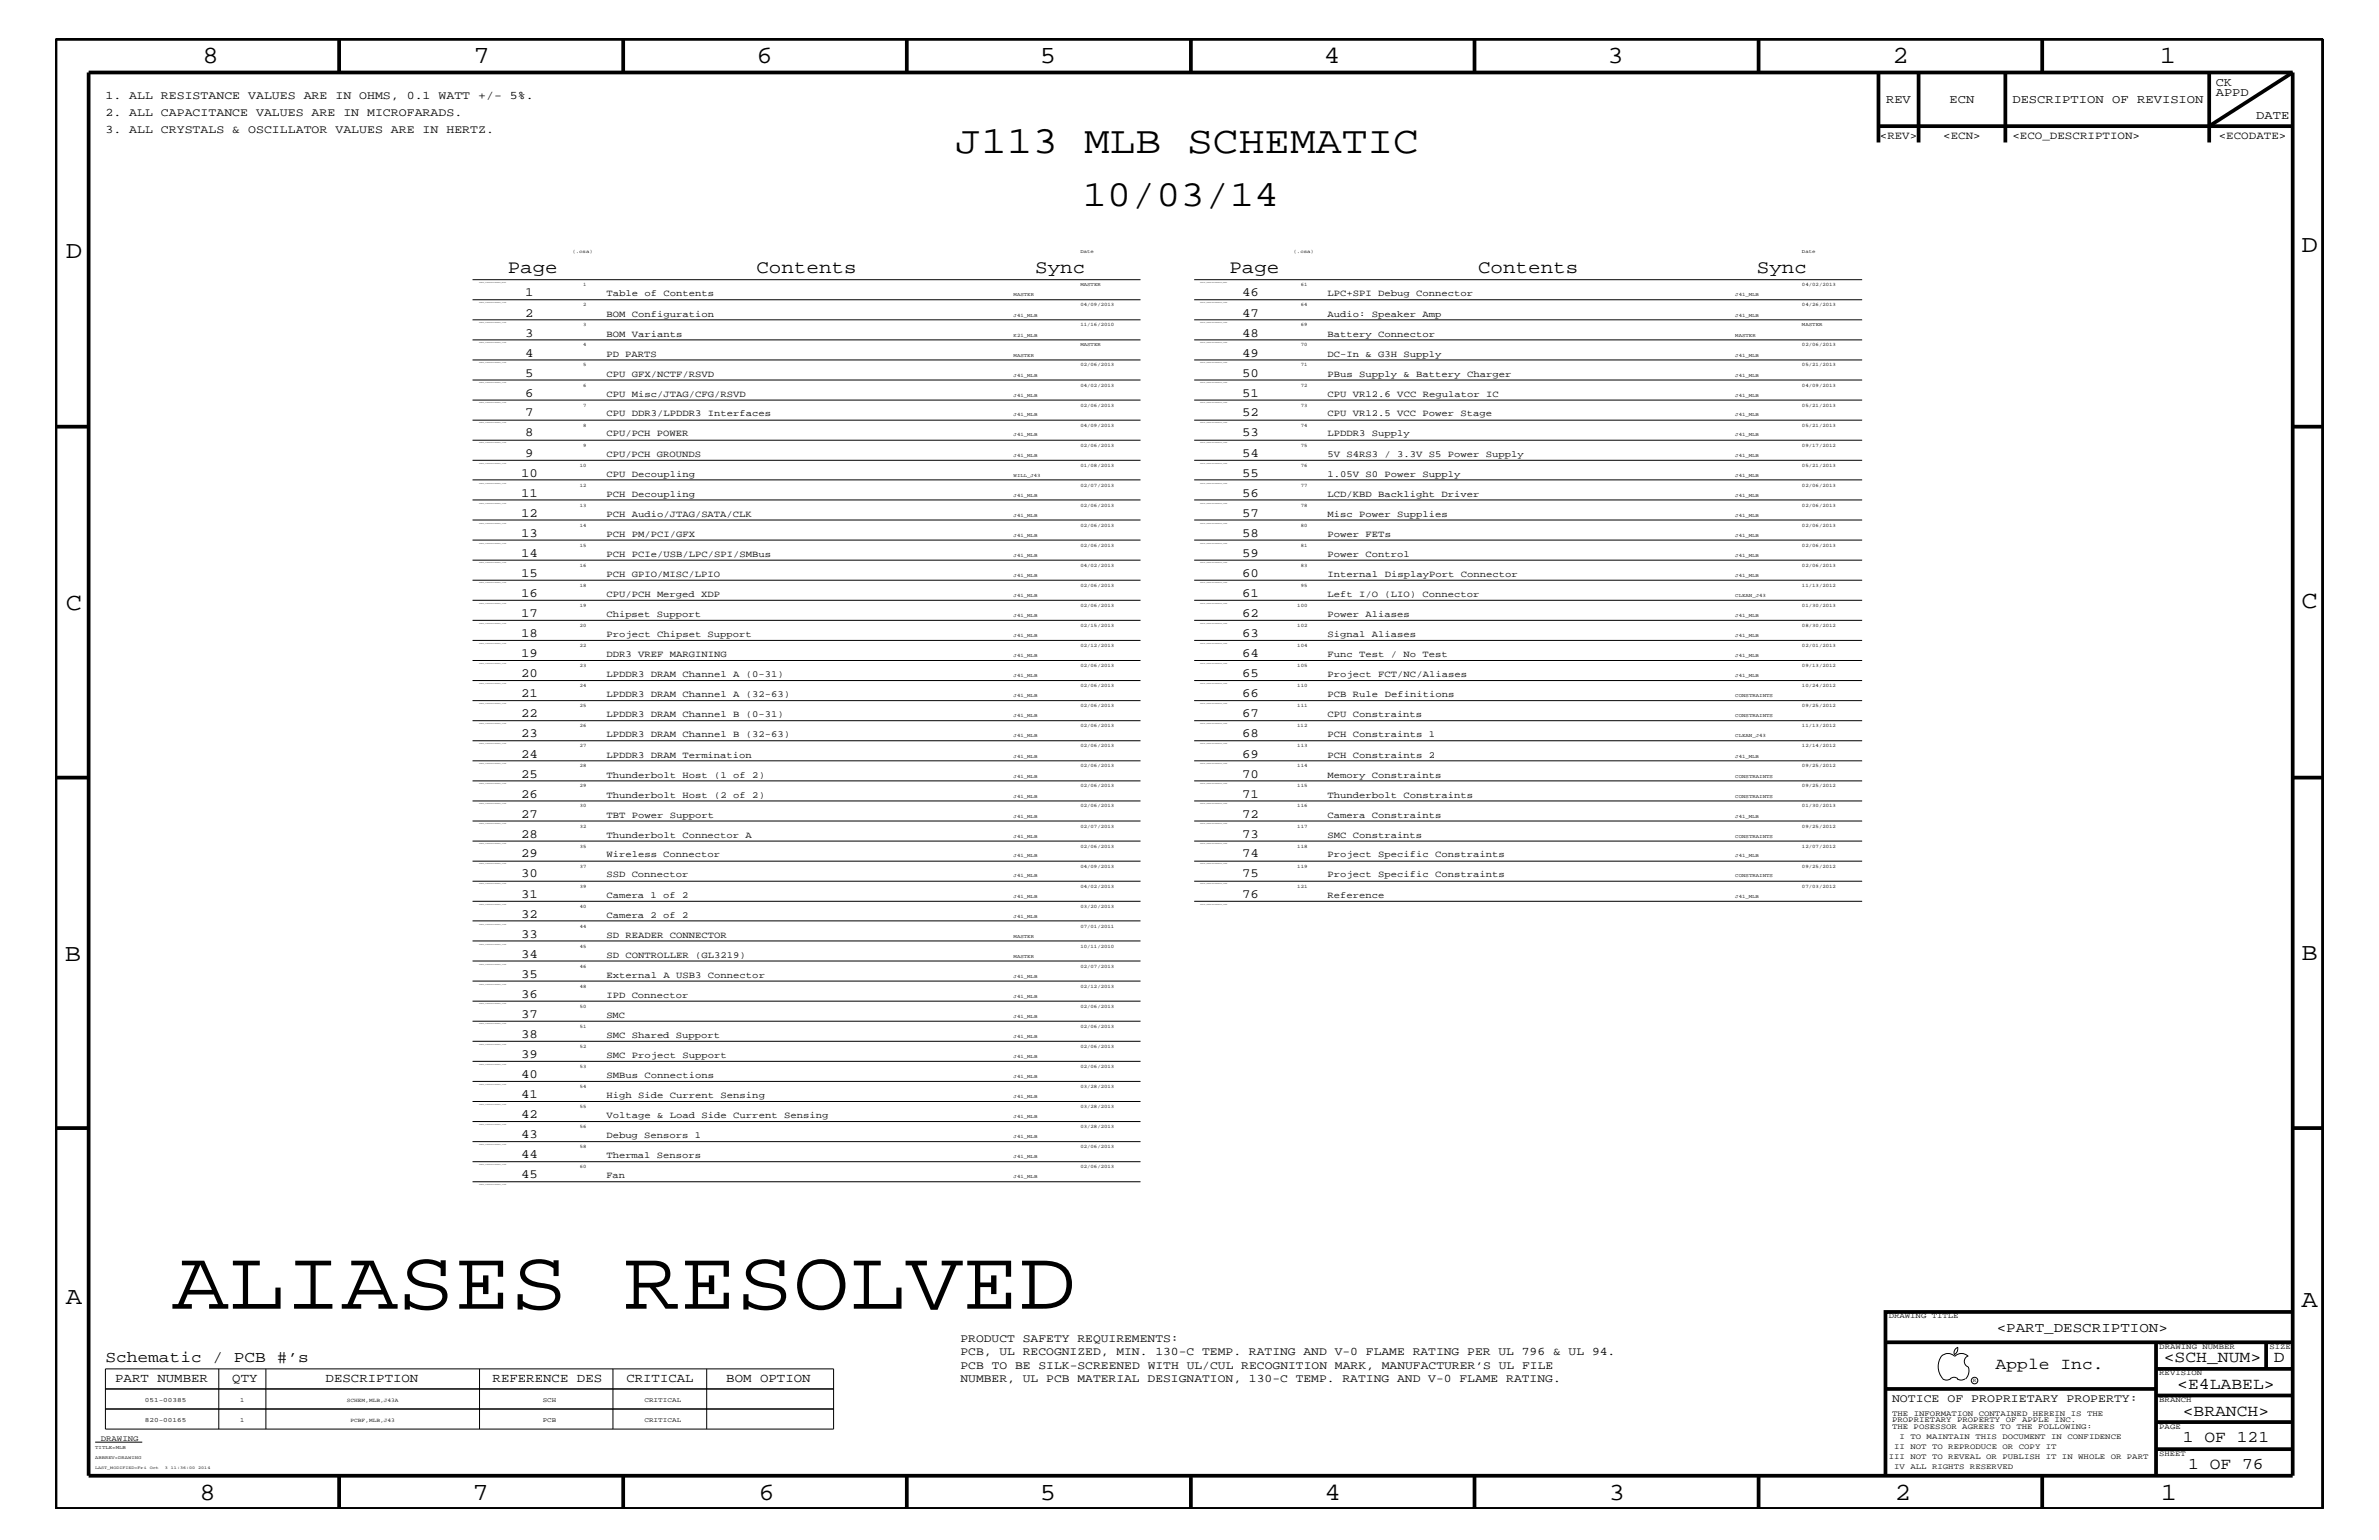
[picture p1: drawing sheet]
<svg xmlns="http://www.w3.org/2000/svg" width="432mm" height="279mm" viewBox="0 0 432 279" stroke-linecap="round" stroke-linejoin="round" font-family="sans-serif">
<defs><g id="words">
<text font-size="15.5" x="31.2" y="237.4">ALIASES RESOLVED</text>
<text font-size="7" x="173.4" y="27.7">J113 MLB SCHEMATIC</text>
<text font-size="6.7" x="196.5" y="37.4">10/03/14</text>
<g font-size="4.5">
<text x="36.7" y="11.5">8</text>
<text x="85.9" y="11.5">7</text>
<text x="137.3" y="11.5">6</text>
<text x="188.7" y="11.5">5</text>
<text x="240.3" y="11.5">4</text>
<text x="291.8" y="11.5">3</text>
<text x="343.5" y="11.5">2</text>
<text x="392" y="11.5">1</text>
<text x="11.9" y="46.8">D</text>
<text x="417.7" y="45.7">D</text>
<text x="11.9" y="110.6">C</text>
<text x="417.7" y="110.3">C</text>
<text x="11.8" y="174.3">B</text>
<text x="417.7" y="174.2">B</text>
<text x="11.9" y="236.7">A</text>
<text x="417.7" y="237.1">A</text>
<text x="36.2" y="272.1">8</text>
<text x="85.8" y="272.1">7</text>
<text x="137.7" y="272.1">6</text>
<text x="188.7" y="272.1">5</text>
<text x="240.4" y="272.1">4</text>
<text x="292" y="272.1">3</text>
<text x="343.9" y="272.1">2</text>
<text x="392.2" y="272.1">1</text>
</g>
<g font-size="3.4">
<text x="92.2" y="49.6">Page</text>
<text x="137.3" y="49.6">Contents</text>
<text x="187.9" y="49.6">Sync</text>
<text x="223.1" y="49.6">Page</text>
<text x="268.3" y="49.6">Contents</text>
<text x="318.9" y="49.6">Sync</text>
</g>
<g font-size="3">
<text x="362.2" y="248.4">Apple Inc.</text>
<text x="392.7" y="247.1">&lt;SCH_NUM&gt;</text>
<text x="395.2" y="252">&lt;E4LABEL&gt;</text>
<text x="412.7" y="247.1">D</text>
<text x="396.2" y="256.8">&lt;BRANCH&gt;</text>
<text x="396.2" y="261.6">1 OF 121</text>
<text x="397.2" y="266.6">1 OF 76</text>
</g>
<text font-size="2.9" x="19.1" y="247.1">Schematic / PCB #’s</text>
<text font-size="2.5" x="362.4" y="241.7">&lt;PART_DESCRIPTION&gt;</text>
<g font-size="2.3">
<text x="95.3" y="53.8">1</text>
<text x="225.5" y="53.8">46</text>
<text x="95.3" y="57.4">2</text>
<text x="225.5" y="57.4">47</text>
<text x="95.3" y="64.7">4</text>
<text x="95.3" y="61.1">3</text>
<text x="225.5" y="64.7">49</text>
<text x="225.5" y="61.1">48</text>
<text x="95.3" y="72">6</text>
<text x="95.3" y="68.4">5</text>
<text x="225.5" y="72">51</text>
<text x="225.5" y="68.4">50</text>
<text x="95.3" y="75.6">7</text>
<text x="225.5" y="75.6">52</text>
<text x="95.3" y="82.8">9</text>
<text x="95.3" y="79.2">8</text>
<text x="225.5" y="82.8">54</text>
<text x="225.5" y="79.2">53</text>
<text x="94.6" y="86.5">10</text>
<text x="225.5" y="86.5">55</text>
<text x="94.6" y="93.8">12</text>
<text x="94.6" y="90.1">11</text>
<text x="225.5" y="93.8">57</text>
<text x="225.5" y="90.1">56</text>
<text x="94.6" y="101">14</text>
<text x="94.6" y="97.4">13</text>
<text x="225.5" y="101">59</text>
<text x="225.5" y="97.4">58</text>
<text x="94.6" y="104.7">15</text>
<text x="225.5" y="104.7">60</text>
<text x="94.6" y="112">17</text>
<text x="94.6" y="108.3">16</text>
<text x="225.5" y="112">62</text>
<text x="225.5" y="108.3">61</text>
<text x="94.6" y="119.2">19</text>
<text x="94.6" y="115.6">18</text>
<text x="225.5" y="119.2">64</text>
<text x="225.5" y="115.6">63</text>
<text x="94.6" y="122.9">20</text>
<text x="225.5" y="122.9">65</text>
<text x="94.6" y="130.2">22</text>
<text x="94.6" y="126.5">21</text>
<text x="225.5" y="130.2">67</text>
<text x="225.5" y="126.5">66</text>
<text x="94.6" y="137.4">24</text>
<text x="94.6" y="133.8">23</text>
<text x="225.5" y="137.4">69</text>
<text x="225.5" y="133.8">68</text>
<text x="94.6" y="141.1">25</text>
<text x="225.5" y="141.1">70</text>
<text x="94.6" y="148.4">27</text>
<text x="94.6" y="144.7">26</text>
<text x="225.5" y="148.4">72</text>
<text x="225.5" y="144.7">71</text>
<text x="94.6" y="155.6">29</text>
<text x="94.6" y="152">28</text>
<text x="225.5" y="155.6">74</text>
<text x="225.5" y="152">73</text>
<text x="94.6" y="159.2">30</text>
<text x="225.5" y="159.2">75</text>
<text x="94.6" y="166.5">32</text>
<text x="94.6" y="162.8">31</text>
<text x="225.5" y="162.8">76</text>
<text x="94.6" y="173.8">34</text>
<text x="94.6" y="170.1">33</text>
<text x="94.6" y="177.4">35</text>
<text x="94.6" y="184.7">37</text>
<text x="94.6" y="181">36</text>
<text x="94.6" y="192">39</text>
<text x="94.6" y="188.3">38</text>
<text x="94.6" y="195.6">40</text>
<text x="94.6" y="202.9">42</text>
<text x="94.6" y="199.2">41</text>
<text x="94.6" y="206.5">43</text>
<text x="94.6" y="213.8">45</text>
<text x="94.6" y="210.2">44</text>
<text x="20.9" y="250.7">PART NUMBER</text>
<text x="42.2" y="250.7">QTY</text>
<text x="59.1" y="250.7">DESCRIPTION</text>
<text x="89.4" y="250.7">REFERENCE DES</text>
<text x="113.7" y="250.7">CRITICAL</text>
<text x="131.8" y="250.7">BOM OPTION</text>
</g>
<g font-size="2.2">
<text x="402.2" y="17.4">APPD</text>
<text x="402.2" y="15.6">CK</text>
<text x="342.3" y="18.7">REV</text>
<text x="353.9" y="18.7">ECN</text>
<text x="365.3" y="18.7">DESCRIPTION OF REVISION</text>
<text x="409.5" y="21.6">DATE</text>
</g>
<g font-size="2.1">
<text x="19.1" y="18">1. ALL RESISTANCE VALUES ARE IN OHMS, 0.1 WATT +/- 5%.</text>
<text x="19.1" y="21">2. ALL CAPACITANCE VALUES ARE IN MICROFARADS.</text>
<text x="19.1" y="24.1">3. ALL CRYSTALS &amp; OSCILLATOR VALUES ARE IN HERTZ.</text>
<text x="174.3" y="245.9">PCB, UL RECOGNIZED, MIN. 130-C TEMP. RATING AND V-0 FLAME RATING PER UL 796 &amp; UL 94.</text>
<text x="174.3" y="243.5">PRODUCT SAFETY REQUIREMENTS:</text>
<text x="174.3" y="250.7">NUMBER, UL PCB MATERIAL DESIGNATION, 130-C TEMP. RATING AND V-0 FLAME RATING.</text>
<text x="174.3" y="248.4">PCB TO BE SILK-SCREENED WITH UL/CUL RECOGNITION MARK, MANUFACTURER’S UL FILE</text>
<text x="343.4" y="254.4">NOTICE OF PROPRIETARY PROPERTY:</text>
</g>
<g font-size="2">
<text x="341.2" y="25.3">&lt;REV&gt;</text>
<text x="352.7" y="25.3">&lt;ECN&gt;</text>
<text x="365.3" y="25.3">&lt;ECO_DESCRIPTION&gt;</text>
<text x="402.7" y="25.3">&lt;ECODATE&gt;</text>
</g>
<g font-size="1.7">
<text x="110.1" y="53.8">Table of Contents</text>
<text x="241" y="53.8">LPC+SPI Debug Connector</text>
<text x="110.1" y="57.4">BOM Configuration</text>
<text x="241" y="57.4">Audio: Speaker Amp</text>
<text x="110.1" y="64.7">PD PARTS</text>
<text x="110.1" y="61.1">BOM Variants</text>
<text x="241" y="61.1">Battery Connector</text>
<text x="241" y="64.7">DC-In &amp; G3H Supply</text>
<text x="110.1" y="68.4">CPU GFX/NCTF/RSVD</text>
<text x="110.1" y="72">CPU Misc/JTAG/CFG/RSVD</text>
<text x="241" y="72">CPU VR12.6 VCC Regulator IC</text>
<text x="241" y="68.4">PBus Supply &amp; Battery Charger</text>
<text x="110.1" y="75.6">CPU DDR3/LPDDR3 Interfaces</text>
<text x="241" y="75.6">CPU VR12.5 VCC Power Stage</text>
<text x="110.1" y="79.2">CPU/PCH POWER</text>
<text x="110.1" y="82.8">CPU/PCH GROUNDS</text>
<text x="241" y="82.8">5V S4RS3 / 3.3V S5 Power Supply</text>
<text x="241" y="79.2">LPDDR3 Supply</text>
<text x="110.1" y="86.5">CPU Decoupling</text>
<text x="241" y="86.5">1.05V S0 Power Supply</text>
<text x="110.1" y="90.1">PCH Decoupling</text>
<text x="110.1" y="93.8">PCH Audio/JTAG/SATA/CLK</text>
<text x="241" y="93.8">Misc Power Supplies</text>
<text x="241" y="90.1">LCD/KBD Backlight Driver</text>
<text x="110.1" y="97.4">PCH PM/PCI/GFX</text>
<text x="110.1" y="101">PCH PCIe/USB/LPC/SPI/SMBus</text>
<text x="241" y="101">Power Control</text>
<text x="241" y="97.4">Power FETs</text>
<text x="110.1" y="104.7">PCH GPIO/MISC/LPIO</text>
<text x="241" y="104.7">Internal DisplayPort Connector</text>
<text x="110.1" y="108.3">CPU/PCH Merged XDP</text>
<text x="110.1" y="112">Chipset Support</text>
<text x="241" y="112">Power Aliases</text>
<text x="241" y="108.3">Left I/O (LIO) Connector</text>
<text x="110.1" y="115.6">Project Chipset Support</text>
<text x="110.1" y="119.2">DDR3 VREF MARGINING</text>
<text x="241" y="119.2">Func Test / No Test</text>
<text x="241" y="115.6">Signal Aliases</text>
<text x="110.1" y="122.9">LPDDR3 DRAM Channel A (0-31)</text>
<text x="241" y="122.9">Project FCT/NC/Aliases</text>
<text x="110.1" y="126.5">LPDDR3 DRAM Channel A (32-63)</text>
<text x="110.1" y="130.2">LPDDR3 DRAM Channel B (0-31)</text>
<text x="241" y="130.2">CPU Constraints</text>
<text x="241" y="126.5">PCB Rule Definitions</text>
<text x="110.1" y="133.8">LPDDR3 DRAM Channel B (32-63)</text>
<text x="110.1" y="137.4">LPDDR3 DRAM Termination</text>
<text x="241" y="137.4">PCH Constraints 2</text>
<text x="241" y="133.8">PCH Constraints 1</text>
<text x="110.1" y="141.1">Thunderbolt Host (1 of 2)</text>
<text x="241" y="141.1">Memory Constraints</text>
<text x="110.1" y="148.4">TBT Power Support</text>
<text x="110.1" y="144.7">Thunderbolt Host (2 of 2)</text>
<text x="241" y="144.7">Thunderbolt Constraints</text>
<text x="241" y="148.4">Camera Constraints</text>
<text x="110.1" y="155.6">Wireless Connector</text>
<text x="110.1" y="152">Thunderbolt Connector A</text>
<text x="241" y="155.6">Project Specific Constraints</text>
<text x="241" y="152">SMC Constraints</text>
<text x="110.1" y="159.2">SSD Connector</text>
<text x="241" y="159.2">Project Specific Constraints</text>
<text x="110.1" y="166.5">Camera 2 of 2</text>
<text x="110.1" y="162.8">Camera 1 of 2</text>
<text x="241" y="162.8">Reference</text>
<text x="110.1" y="170.1">SD READER CONNECTOR</text>
<text x="110.1" y="173.8">SD CONTROLLER (GL3219)</text>
<text x="110.1" y="177.4">External A USB3 Connector</text>
<text x="110.1" y="181">IPD Connector</text>
<text x="110.1" y="184.7">SMC</text>
<text x="110.1" y="188.3">SMC Shared Support</text>
<text x="110.1" y="192">SMC Project Support</text>
<text x="110.1" y="195.6">SMBus Connections</text>
<text x="110.1" y="202.9">Voltage &amp; Load Side Current Sensing</text>
<text x="110.1" y="199.2">High Side Current Sensing</text>
<text x="110.1" y="206.5">Debug Sensors 1</text>
<text x="110.1" y="210.2">Thermal Sensors</text>
<text x="110.1" y="213.8">Fan</text>
</g>
<g font-size="1.4">
<text x="342.8" y="239.2">DRAWING TITLE</text>
<text x="391.9" y="244.7">DRAWING NUMBER</text>
<text x="411.9" y="244.7">SIZE</text>
<text x="391.9" y="249.5">REVISION</text>
<text x="343.4" y="256.8">THE INFORMATION CONTAINED HEREIN IS THE</text>
<text x="391.9" y="254.4">BRANCH</text>
<text x="18.3" y="261.4">DRAWING</text>
<text x="343.4" y="259.3">THE POSESSOR AGREES TO THE FOLLOWING:</text>
<text x="343.4" y="258">PROPRIETARY PROPERTY OF APPLE INC.</text>
<text x="343.8" y="262.9">II NOT TO REPRODUCE OR COPY IT</text>
<text x="344.8" y="261.1">I TO MAINTAIN THIS DOCUMENT IN CONFIDENCE</text>
<text x="391.9" y="259.3">PAGE</text>
<text x="342.8" y="264.7">III NOT TO REVEAL OR PUBLISH IT IN WHOLE OR PART</text>
<text x="343.8" y="266.6">IV ALL RIGHTS RESERVED</text>
<text x="391.9" y="264.1">SHEET</text>
</g>
<g font-size="1.2">
<text x="26.3" y="254.4">051-00385</text>
<text x="43.6" y="254.4">1</text>
<text x="98.5" y="254.4">SCH</text>
<text x="117" y="254.4">CRITICAL</text>
<text x="26.3" y="258">820-00165</text>
<text x="43.6" y="258">1</text>
<text x="98.5" y="258">PCB</text>
<text x="117" y="258">CRITICAL</text>
</g>
<g font-size="1">
<text x="358.1" y="250.7">R</text>
<text x="62.9" y="254.4">SCHEM,MLB,J43A</text>
<text x="63.6" y="258">PCBF,MLB,J43</text>
</g>
<g font-size=".9">
<text x="103.9" y="45.9">(.csa)</text>
<text x="196.1" y="45.9">Date</text>
<text x="234.8" y="45.9">(.csa)</text>
<text x="327.1" y="45.9">Date</text>
<text x="105.8" y="51.9">1</text>
<text x="184" y="53.8">MASTER</text>
<text x="196.1" y="51.9">MASTER</text>
<text x="236.1" y="51.9">61</text>
<text x="315" y="53.8">J41_MLB</text>
<text x="327.1" y="51.9">04/02/2013</text>
<text x="105.8" y="59.2">3</text>
<text x="105.8" y="55.6">2</text>
<text x="184" y="57.4">J41_MLB</text>
<text x="196.1" y="59.2">11/16/2010</text>
<text x="196.1" y="55.6">04/09/2013</text>
<text x="236.1" y="59.2">69</text>
<text x="236.1" y="55.6">64</text>
<text x="315" y="57.4">J41_MLB</text>
<text x="327.1" y="55.6">04/26/2013</text>
<text x="327.1" y="59.2">MASTER</text>
<text x="105.8" y="62.9">4</text>
<text x="184" y="64.7">MASTER</text>
<text x="184" y="61.1">K21_MLB</text>
<text x="196.1" y="62.9">MASTER</text>
<text x="236.1" y="62.9">70</text>
<text x="315" y="64.7">J41_MLB</text>
<text x="315" y="61.1">MASTER</text>
<text x="327.1" y="62.9">02/06/2013</text>
<text x="105.8" y="70.1">6</text>
<text x="105.8" y="66.5">5</text>
<text x="184" y="72">J41_MLB</text>
<text x="184" y="68.4">J41_MLB</text>
<text x="196.1" y="70.1">04/02/2013</text>
<text x="196.1" y="66.5">02/06/2013</text>
<text x="236.1" y="70.1">72</text>
<text x="236.1" y="66.5">71</text>
<text x="315" y="72">J41_MLB</text>
<text x="315" y="68.4">J41_MLB</text>
<text x="327.1" y="70.1">04/09/2013</text>
<text x="327.1" y="66.5">05/21/2013</text>
<text x="105.8" y="77.4">8</text>
<text x="105.8" y="73.8">7</text>
<text x="184" y="75.6">J41_MLB</text>
<text x="196.1" y="77.4">04/09/2013</text>
<text x="196.1" y="73.8">02/06/2013</text>
<text x="236.1" y="77.4">74</text>
<text x="236.1" y="73.8">73</text>
<text x="315" y="75.6">J41_MLB</text>
<text x="327.1" y="77.4">05/21/2013</text>
<text x="327.1" y="73.8">05/21/2013</text>
<text x="105.8" y="81.1">9</text>
<text x="184" y="82.8">J41_MLB</text>
<text x="184" y="79.2">J41_MLB</text>
<text x="196.1" y="81.1">02/06/2013</text>
<text x="236.1" y="81.1">75</text>
<text x="315" y="82.8">J41_MLB</text>
<text x="315" y="79.2">J41_MLB</text>
<text x="327.1" y="81.1">09/17/2012</text>
<text x="105.2" y="88.3">12</text>
<text x="105.2" y="84.7">10</text>
<text x="184" y="86.5">WILL_J43</text>
<text x="196.1" y="88.3">02/07/2013</text>
<text x="196.1" y="84.7">01/08/2013</text>
<text x="236.1" y="88.3">77</text>
<text x="236.1" y="84.7">76</text>
<text x="315" y="86.5">J41_MLB</text>
<text x="327.1" y="88.3">02/06/2013</text>
<text x="327.1" y="84.7">05/21/2013</text>
<text x="105.2" y="95.6">14</text>
<text x="105.2" y="92">13</text>
<text x="184" y="93.8">J41_MLB</text>
<text x="184" y="90.1">J41_MLB</text>
<text x="196.1" y="95.6">02/06/2013</text>
<text x="196.1" y="92">02/06/2013</text>
<text x="236.1" y="95.6">80</text>
<text x="236.1" y="92">78</text>
<text x="315" y="93.8">J41_MLB</text>
<text x="315" y="90.1">J41_MLB</text>
<text x="327.1" y="95.6">02/06/2013</text>
<text x="327.1" y="92">02/06/2013</text>
<text x="105.2" y="99.3">15</text>
<text x="184" y="101">J41_MLB</text>
<text x="184" y="97.4">J41_MLB</text>
<text x="196.1" y="99.3">02/06/2013</text>
<text x="236.1" y="99.3">81</text>
<text x="315" y="101">J41_MLB</text>
<text x="315" y="97.4">J41_MLB</text>
<text x="327.1" y="99.3">02/06/2013</text>
<text x="105.2" y="106.5">18</text>
<text x="105.2" y="102.9">16</text>
<text x="184" y="104.7">J41_MLB</text>
<text x="196.1" y="106.5">02/06/2013</text>
<text x="196.1" y="102.9">04/02/2013</text>
<text x="236.1" y="106.5">95</text>
<text x="236.1" y="102.9">83</text>
<text x="315" y="104.7">J41_MLB</text>
<text x="327.1" y="106.5">11/13/2012</text>
<text x="327.1" y="102.9">02/06/2013</text>
<text x="105.2" y="113.7">20</text>
<text x="105.2" y="110.2">19</text>
<text x="184" y="112">J41_MLB</text>
<text x="184" y="108.3">J41_MLB</text>
<text x="196.1" y="113.7">02/15/2013</text>
<text x="196.1" y="110.2">02/06/2013</text>
<text x="235.5" y="113.7">102</text>
<text x="235.5" y="110.2">100</text>
<text x="315" y="112">J41_MLB</text>
<text x="315" y="108.3">CLEAN_J43</text>
<text x="327.1" y="113.7">08/30/2012</text>
<text x="327.1" y="110.2">01/30/2013</text>
<text x="105.2" y="117.4">22</text>
<text x="184" y="119.2">J41_MLB</text>
<text x="184" y="115.6">J41_MLB</text>
<text x="196.1" y="117.4">02/12/2013</text>
<text x="235.5" y="117.4">104</text>
<text x="315" y="119.2">J41_MLB</text>
<text x="315" y="115.6">J41_MLB</text>
<text x="327.1" y="117.4">02/01/2013</text>
<text x="105.2" y="124.7">24</text>
<text x="105.2" y="121">23</text>
<text x="184" y="122.9">J41_MLB</text>
<text x="196.1" y="124.7">02/06/2013</text>
<text x="196.1" y="121">02/06/2013</text>
<text x="235.5" y="124.7">110</text>
<text x="235.5" y="121">105</text>
<text x="315" y="122.9">J41_MLB</text>
<text x="327.1" y="124.7">10/24/2012</text>
<text x="327.1" y="121">09/13/2012</text>
<text x="105.2" y="131.9">26</text>
<text x="105.2" y="128.3">25</text>
<text x="184" y="130.2">J41_MLB</text>
<text x="184" y="126.5">J41_MLB</text>
<text x="196.1" y="131.9">02/06/2013</text>
<text x="196.1" y="128.3">02/06/2013</text>
<text x="235.5" y="131.9">112</text>
<text x="235.5" y="128.3">111</text>
<text x="315" y="130.2">CONSTRAINTS</text>
<text x="315" y="126.5">CONSTRAINTS</text>
<text x="327.1" y="131.9">11/13/2012</text>
<text x="327.1" y="128.3">09/25/2012</text>
<text x="105.2" y="135.6">27</text>
<text x="184" y="137.4">J41_MLB</text>
<text x="184" y="133.8">J41_MLB</text>
<text x="196.1" y="135.6">02/06/2013</text>
<text x="235.5" y="135.6">113</text>
<text x="315" y="137.4">J41_MLB</text>
<text x="315" y="133.8">CLEAN_J43</text>
<text x="327.1" y="135.6">12/14/2012</text>
<text x="105.2" y="142.9">29</text>
<text x="105.2" y="139.2">28</text>
<text x="184" y="141.1">J41_MLB</text>
<text x="196.1" y="142.9">02/06/2013</text>
<text x="196.1" y="139.2">02/06/2013</text>
<text x="235.5" y="142.9">115</text>
<text x="235.5" y="139.2">114</text>
<text x="315" y="141.1">CONSTRAINTS</text>
<text x="327.1" y="142.9">09/25/2012</text>
<text x="327.1" y="139.2">09/25/2012</text>
<text x="105.2" y="146.5">30</text>
<text x="184" y="148.4">J41_MLB</text>
<text x="184" y="144.7">J41_MLB</text>
<text x="196.1" y="146.5">02/06/2013</text>
<text x="235.5" y="146.5">116</text>
<text x="315" y="144.7">CONSTRAINTS</text>
<text x="315" y="148.4">J41_MLB</text>
<text x="327.1" y="146.5">01/30/2013</text>
<text x="105.2" y="153.8">35</text>
<text x="105.2" y="150.1">32</text>
<text x="184" y="155.6">J41_MLB</text>
<text x="184" y="152">J41_MLB</text>
<text x="196.1" y="153.8">02/06/2013</text>
<text x="196.1" y="150.1">02/07/2013</text>
<text x="235.5" y="153.8">118</text>
<text x="235.5" y="150.1">117</text>
<text x="315" y="152">CONSTRAINTS</text>
<text x="315" y="155.6">J41_MLB</text>
<text x="327.1" y="153.8">12/07/2012</text>
<text x="327.1" y="150.1">09/25/2012</text>
<text x="105.2" y="161.1">39</text>
<text x="105.2" y="157.4">37</text>
<text x="184" y="159.2">J41_MLB</text>
<text x="196.1" y="161.1">04/02/2013</text>
<text x="196.1" y="157.4">04/09/2013</text>
<text x="235.5" y="161.1">121</text>
<text x="235.5" y="157.4">119</text>
<text x="315" y="159.2">CONSTRAINTS</text>
<text x="327.1" y="161.1">07/03/2012</text>
<text x="327.1" y="157.4">09/25/2012</text>
<text x="105.2" y="164.7">40</text>
<text x="184" y="166.5">J41_MLB</text>
<text x="184" y="162.8">J41_MLB</text>
<text x="196.1" y="164.7">03/20/2013</text>
<text x="315" y="162.8">J41_MLB</text>
<text x="105.2" y="172">45</text>
<text x="105.2" y="168.3">44</text>
<text x="184" y="173.8">MASTER</text>
<text x="184" y="170.1">MASTER</text>
<text x="196.1" y="172">10/11/2010</text>
<text x="196.1" y="168.3">07/01/2011</text>
<text x="105.2" y="179.3">48</text>
<text x="105.2" y="175.6">46</text>
<text x="184" y="177.4">J41_MLB</text>
<text x="196.1" y="179.3">02/12/2013</text>
<text x="196.1" y="175.6">02/07/2013</text>
<text x="105.2" y="182.9">50</text>
<text x="184" y="184.7">J41_MLB</text>
<text x="184" y="181">J41_MLB</text>
<text x="196.1" y="182.9">02/06/2013</text>
<text x="105.2" y="190.2">52</text>
<text x="105.2" y="186.5">51</text>
<text x="184" y="192">J41_MLB</text>
<text x="184" y="188.3">J41_MLB</text>
<text x="196.1" y="190.2">02/06/2013</text>
<text x="196.1" y="186.5">02/06/2013</text>
<text x="105.2" y="197.4">54</text>
<text x="105.2" y="193.7">53</text>
<text x="184" y="195.6">J41_MLB</text>
<text x="196.1" y="197.4">03/28/2013</text>
<text x="196.1" y="193.7">02/06/2013</text>
<text x="105.2" y="201">55</text>
<text x="184" y="202.9">J41_MLB</text>
<text x="184" y="199.2">J41_MLB</text>
<text x="196.1" y="201">03/28/2013</text>
<text x="105.2" y="208.3">58</text>
<text x="105.2" y="204.7">56</text>
<text x="184" y="206.5">J41_MLB</text>
<text x="196.1" y="208.3">02/06/2013</text>
<text x="196.1" y="204.7">03/28/2013</text>
<text x="105.2" y="211.9">60</text>
<text x="184" y="213.8">J41_MLB</text>
<text x="184" y="210.2">J41_MLB</text>
<text x="196.1" y="211.9">02/06/2013</text>
<text x="17.3" y="262.9">TITLE=MLB</text>
</g>
<g font-size=".8">
<text x="17.3" y="266.6">LAST_MODIFIED=Fri</text>
<text x="17.3" y="264.7">ABBREV=DRAWING</text>
<text x="27.2" y="266.6">Oct</text>
<text x="29.9" y="266.6">3</text>
<text x="31" y="266.6">11:36:00</text>
<text x="36" y="266.6">2014</text>
</g>
<g font-size=".3">
<text x="87" y="51.3">TABLE_TABLEOFCONTENTS_HEAD</text>
<text x="217.8" y="51.3">TABLE_TABLEOFCONTENTS_HEAD</text>
<text x="87" y="58.6">TABLE_TABLEOFCONTENTS_ITEM</text>
<text x="87" y="55">TABLE_TABLEOFCONTENTS_ITEM</text>
<text x="217.8" y="58.6">TABLE_TABLEOFCONTENTS_ITEM</text>
<text x="217.8" y="55">TABLE_TABLEOFCONTENTS_ITEM</text>
<text x="87" y="65.9">TABLE_TABLEOFCONTENTS_ITEM</text>
<text x="87" y="62.3">TABLE_TABLEOFCONTENTS_ITEM</text>
<text x="217.8" y="65.9">TABLE_TABLEOFCONTENTS_ITEM</text>
<text x="217.8" y="62.3">TABLE_TABLEOFCONTENTS_ITEM</text>
<text x="87" y="69.5">TABLE_TABLEOFCONTENTS_ITEM</text>
<text x="217.8" y="69.5">TABLE_TABLEOFCONTENTS_ITEM</text>
<text x="87" y="76.8">TABLE_TABLEOFCONTENTS_ITEM</text>
<text x="87" y="73.2">TABLE_TABLEOFCONTENTS_ITEM</text>
<text x="217.8" y="76.8">TABLE_TABLEOFCONTENTS_ITEM</text>
<text x="217.8" y="73.2">TABLE_TABLEOFCONTENTS_ITEM</text>
<text x="87" y="80.5">TABLE_TABLEOFCONTENTS_ITEM</text>
<text x="217.8" y="80.5">TABLE_TABLEOFCONTENTS_ITEM</text>
<text x="87" y="87.7">TABLE_TABLEOFCONTENTS_ITEM</text>
<text x="87" y="84.1">TABLE_TABLEOFCONTENTS_ITEM</text>
<text x="217.8" y="87.7">TABLE_TABLEOFCONTENTS_ITEM</text>
<text x="217.8" y="84.1">TABLE_TABLEOFCONTENTS_ITEM</text>
<text x="87" y="95">TABLE_TABLEOFCONTENTS_ITEM</text>
<text x="87" y="91.4">TABLE_TABLEOFCONTENTS_ITEM</text>
<text x="217.8" y="95">TABLE_TABLEOFCONTENTS_ITEM</text>
<text x="217.8" y="91.4">TABLE_TABLEOFCONTENTS_ITEM</text>
<text x="87" y="98.7">TABLE_TABLEOFCONTENTS_ITEM</text>
<text x="217.8" y="98.7">TABLE_TABLEOFCONTENTS_ITEM</text>
<text x="87" y="105.9">TABLE_TABLEOFCONTENTS_ITEM</text>
<text x="87" y="102.2">TABLE_TABLEOFCONTENTS_ITEM</text>
<text x="217.8" y="105.9">TABLE_TABLEOFCONTENTS_ITEM</text>
<text x="217.8" y="102.2">TABLE_TABLEOFCONTENTS_ITEM</text>
<text x="87" y="113.1">TABLE_TABLEOFCONTENTS_ITEM</text>
<text x="87" y="109.5">TABLE_TABLEOFCONTENTS_ITEM</text>
<text x="217.8" y="113.1">TABLE_TABLEOFCONTENTS_ITEM</text>
<text x="217.8" y="109.5">TABLE_TABLEOFCONTENTS_ITEM</text>
<text x="87" y="116.8">TABLE_TABLEOFCONTENTS_ITEM</text>
<text x="217.8" y="116.8">TABLE_TABLEOFCONTENTS_ITEM</text>
<text x="87" y="124.1">TABLE_TABLEOFCONTENTS_ITEM</text>
<text x="87" y="120.4">TABLE_TABLEOFCONTENTS_ITEM</text>
<text x="217.8" y="124.1">TABLE_TABLEOFCONTENTS_ITEM</text>
<text x="217.8" y="120.4">TABLE_TABLEOFCONTENTS_ITEM</text>
<text x="87" y="131.3">TABLE_TABLEOFCONTENTS_ITEM</text>
<text x="87" y="127.7">TABLE_TABLEOFCONTENTS_ITEM</text>
<text x="217.8" y="131.3">TABLE_TABLEOFCONTENTS_ITEM</text>
<text x="217.8" y="127.7">TABLE_TABLEOFCONTENTS_ITEM</text>
<text x="87" y="135">TABLE_TABLEOFCONTENTS_ITEM</text>
<text x="217.8" y="135">TABLE_TABLEOFCONTENTS_ITEM</text>
<text x="87" y="142.3">TABLE_TABLEOFCONTENTS_ITEM</text>
<text x="87" y="138.6">TABLE_TABLEOFCONTENTS_ITEM</text>
<text x="217.8" y="142.3">TABLE_TABLEOFCONTENTS_ITEM</text>
<text x="217.8" y="138.6">TABLE_TABLEOFCONTENTS_ITEM</text>
<text x="87" y="149.5">TABLE_TABLEOFCONTENTS_ITEM</text>
<text x="87" y="145.9">TABLE_TABLEOFCONTENTS_ITEM</text>
<text x="217.8" y="149.5">TABLE_TABLEOFCONTENTS_ITEM</text>
<text x="217.8" y="145.9">TABLE_TABLEOFCONTENTS_ITEM</text>
<text x="87" y="153.2">TABLE_TABLEOFCONTENTS_ITEM</text>
<text x="217.8" y="153.2">TABLE_TABLEOFCONTENTS_ITEM</text>
<text x="87" y="160.5">TABLE_TABLEOFCONTENTS_ITEM</text>
<text x="87" y="156.8">TABLE_TABLEOFCONTENTS_ITEM</text>
<text x="217.8" y="160.5">TABLE_TABLEOFCONTENTS_ITEM</text>
<text x="217.8" y="156.8">TABLE_TABLEOFCONTENTS_ITEM</text>
<text x="87" y="167.8">TABLE_TABLEOFCONTENTS_ITEM</text>
<text x="87" y="164.1">TABLE_TABLEOFCONTENTS_ITEM</text>
<text x="217.8" y="164.1">TABLE_TABLEOFCONTENTS_ITEM</text>
<text x="87" y="171.4">TABLE_TABLEOFCONTENTS_ITEM</text>
<text x="87" y="178.7">TABLE_TABLEOFCONTENTS_ITEM</text>
<text x="87" y="175">TABLE_TABLEOFCONTENTS_ITEM</text>
<text x="87" y="185.9">TABLE_TABLEOFCONTENTS_ITEM</text>
<text x="87" y="182.2">TABLE_TABLEOFCONTENTS_ITEM</text>
<text x="87" y="189.5">TABLE_TABLEOFCONTENTS_ITEM</text>
<text x="87" y="196.8">TABLE_TABLEOFCONTENTS_ITEM</text>
<text x="87" y="193.2">TABLE_TABLEOFCONTENTS_ITEM</text>
<text x="87" y="200.4">TABLE_TABLEOFCONTENTS_ITEM</text>
<text x="87" y="207.7">TABLE_TABLEOFCONTENTS_ITEM</text>
<text x="87" y="204.1">TABLE_TABLEOFCONTENTS_ITEM</text>
<text x="87" y="215">TABLE_TABLEOFCONTENTS_ITEM</text>
<text x="87" y="211.4">TABLE_TABLEOFCONTENTS_ITEM</text>
</g>
</g></defs>
<g fill="none" stroke="#000" stroke-width=".18">
<path d="M85.8 58h121.2M85.8 50.7h121.2M85.8 54.4h121.2M216.7 58h121.3M216.7 50.7h121.3M216.7 54.4h121.3M85.8 79.9h121.2M85.8 76.2h121.2M85.8 72.6h121.2M85.8 68.9h121.2M85.8 65.3h121.2M85.8 61.7h121.2"/>
<path d="M216.7 79.9h121.3M216.7 76.2h121.3M216.7 72.6h121.3M216.7 68.9h121.3M216.7 65.3h121.3M216.7 61.7h121.3M85.8 98h121.2M85.8 94.3h121.2M85.8 90.7h121.2M85.8 87.1h121.2M85.8 83.5h121.2M216.7 98h121.3"/>
<path d="M216.7 94.3h121.3M216.7 90.7h121.3M216.7 87.1h121.3M216.7 83.5h121.3M85.8 119.8h121.2M85.8 116.2h121.2M85.8 112.6h121.2M85.8 108.9h121.2M85.8 105.3h121.2M85.8 101.6h121.2M216.7 119.8h121.3M216.7 116.2h121.3"/>
<path d="M216.7 112.6h121.3M216.7 108.9h121.3M216.7 105.3h121.3M216.7 101.6h121.3M85.8 138h121.2M85.8 134.4h121.2M85.8 130.8h121.2M85.8 127.1h121.2M85.8 123.5h121.2M216.7 138h121.3M216.7 134.4h121.3M216.7 130.8h121.3"/>
<path d="M216.7 127.1h121.3M216.7 123.5h121.3M85.8 159.9h121.2M85.8 156.2h121.2M85.8 152.6h121.2M85.8 149h121.2M85.8 145.3h121.2M85.8 141.7h121.2M216.7 159.9h121.3M216.7 156.2h121.3M216.7 152.6h121.3M216.7 149h121.3"/>
<path d="M216.7 145.3h121.3M216.7 141.7h121.3M85.8 178h121.2M85.8 174.4h121.2M85.8 170.7h121.2M85.8 167.1h121.2M85.8 163.5h121.2M216.7 163.5h121.3M85.8 199.8h121.2M85.8 196.2h121.2M85.8 192.6h121.2M85.8 188.9h121.2"/>
<path d="M85.8 185.3h121.2M85.8 181.6h121.2M85.8 214.4h121.2M85.8 210.8h121.2M85.8 207.1h121.2M85.8 203.5h121.2M19.1 255.6h132.2M19.1 248.4h132.2v10.9h-132.2zM19.1 252h132.2M39.7 248.4v10.9M48.3 248.4v10.9M87 248.4v10.9"/>
<path d="M111.3 248.4v10.9M128.3 248.4v10.9M352.3 246.1a1.72 1.72 0 0 1 2.5 0 1.69 1.69 0 0 1 2.4 0M352.4 246a3.2 3.2 0 0 0 .4 4.3l.8 .1 .4-.2M354 250.2l.7-.3 .7 .3M355.2 250.2l.7 .2 .7-.2M355.3 244.4v.3a1.18 1.18 0 0 1-.6 1.1M355.4 244.4a.99 .99 0 0 0-.6 1.4M357.2 246a1.04 1.04 0 0 0-.7 1 1.04 1.04 0 0 0 .7 1M357.3 248l.1 .7a2.11 2.11 0 0 1-.6 1.5M17.3 261.6h8.5"/>
<circle cx="358.4" cy="250.5" r=".59"/>
</g>
<g fill="none" stroke="#000" stroke-width=".68" stroke-linecap="butt">
<path d="M10.1 7.1h411.5v266.7h-411.5zM16.1 13.2h400v254.5h-400zM61.6 7.1v6.1M113.1 7.1v6.1M164.6 7.1v6.1M216.2 7.1v6.1M267.6 7.1v6.1M319.2 7.1v6.1M341 13.2v12.7M348.2 13.2v12.7M364 13.2v12.7M370.7 7.1v6.1"/>
<path d="M401 13.2v12.7M416.1 13.2l-15.1 9.7M341 22.9h75.1M10.1 77.4h6M416.1 77.4h5.5M10.1 141.1h6M416.1 141.1h5.5M10.1 204.7h6M416.1 204.7h5.5M416.1 238h-73.9v29.7M342.2 243.5h73.9M342.2 252h49.1"/>
<path d="M391.3 248.4h24.8M391.3 253.2h24.8M391.3 258h24.8M391.3 243.5v24.2M411.3 243.5v4.9M61.6 267.7v6.1M113.1 267.7v6.1M164.6 267.7v6.1M216.2 268v5.8M267.6 267.7v6.1M319.2 267.7v6.1M370.7 267.7v6.1"/>
<path d="M391.3 262.9h24.8"/>
</g>
<use href="#words"/>
</svg>
